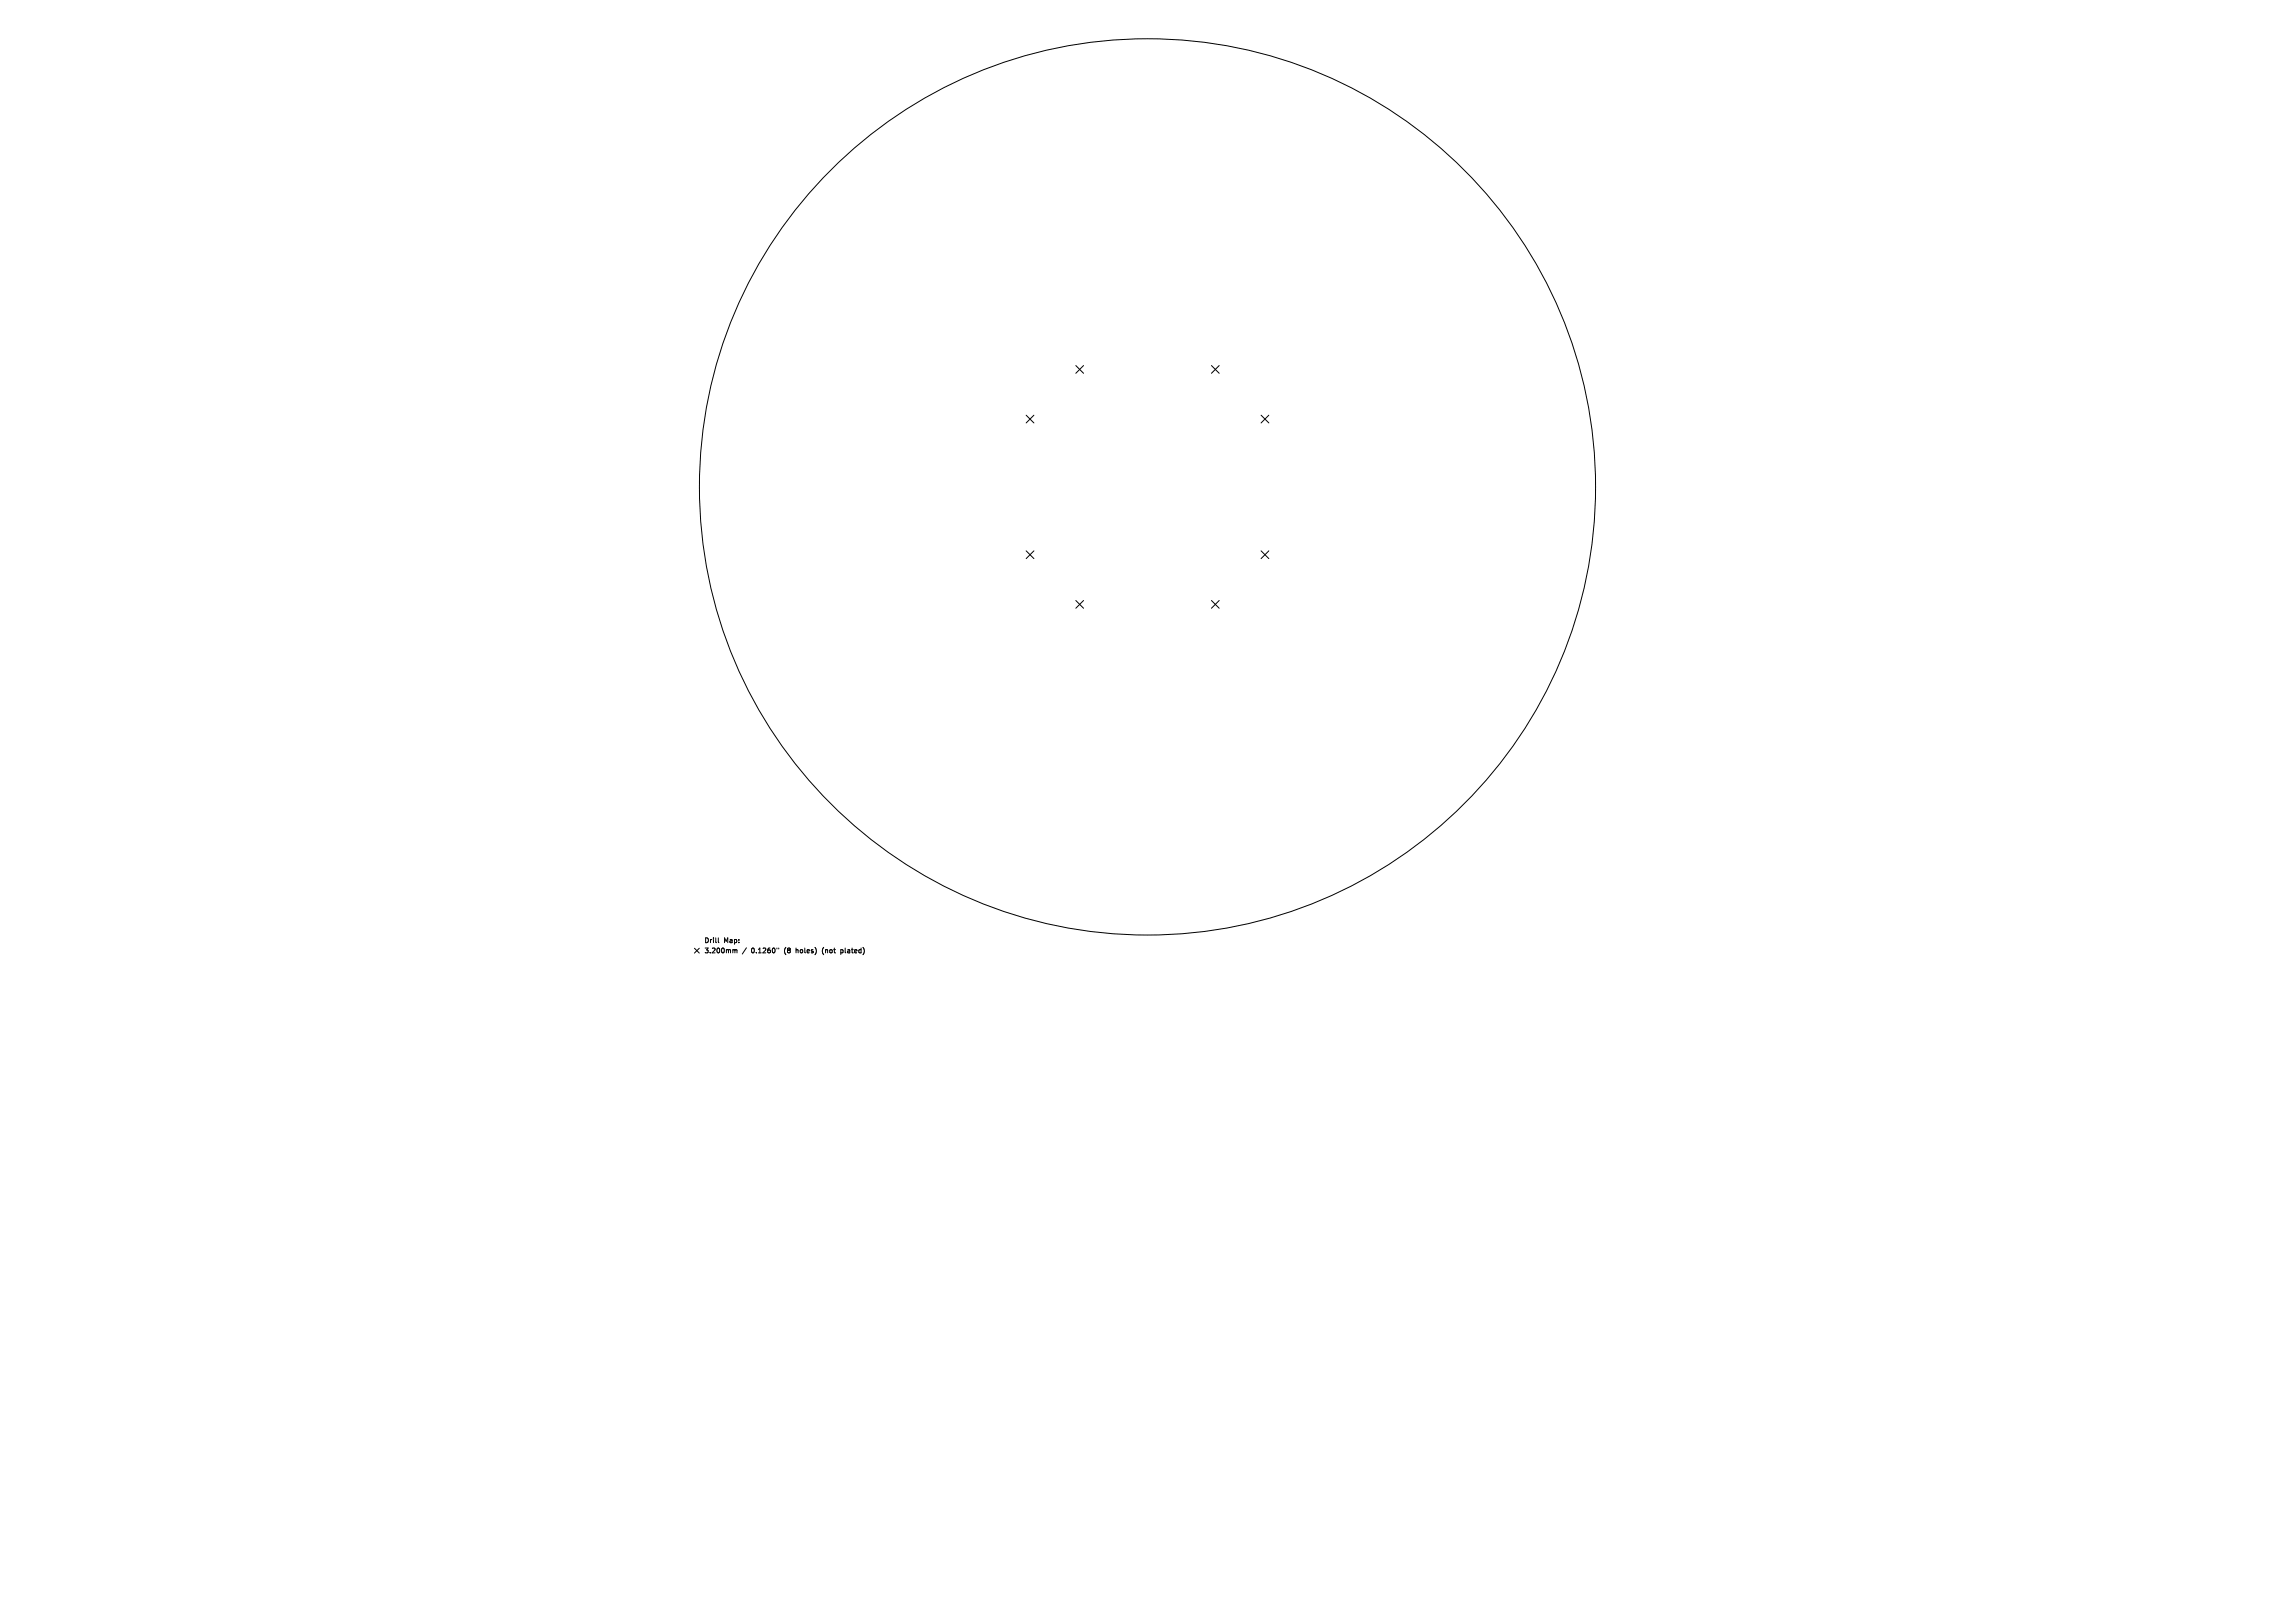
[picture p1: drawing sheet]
<svg xmlns="http://www.w3.org/2000/svg" width="297mm" height="210mm" viewBox="0 0 297 210" stroke-linecap="round" stroke-linejoin="round" font-family="sans-serif">
<defs><g id="words">
<g font-size=".9">
<text x="91.1" y="122.1">Drill</text>
<text x="91.1" y="123.4">3.200mm</text>
<text x="93.6" y="122.1">Map:</text>
<text x="97.2" y="123.4">0.1260&quot;</text>
<text x="101.5" y="123.4">(8</text>
<text x="103.1" y="123.4">holes)</text>
<text x="106.5" y="123.4">(not</text>
<text x="109" y="123.4">plated)</text>
</g>
</g></defs>
<g fill="none" stroke="#000" stroke-width=".13">
<path d="M132.8 53.7l1 1M133.8 53.7l-1 1M139.2 47.3l1 1M140.2 47.3l-1 1M156.8 47.3l1 1M157.8 47.3l-1 1M163.2 53.7l1 1M164.2 53.7l-1 1M132.8 71.3l1 1M133.8 71.3l-1 1M139.2 77.7l1 1M140.2 77.7l-1 1"/>
<path d="M156.8 77.7l1 1M157.8 77.7l-1 1M163.2 71.3l1 1M164.2 71.3l-1 1M89.9 122.7l.6 .6M90.5 122.7l-.6 .6M93 121.4v.5v.1M94.9 122.9l.2 .1M95.1 123l.1-.1h.1l.1 .4M95.1 123v.3M96.6 122.6l-.5 .8M100.5 122.7v.1"/>
<path d="M100.8 122.7v.1"/>
<circle cx="148.5" cy="63" r="58"/>
</g>
<use href="#words"/>
</svg>
